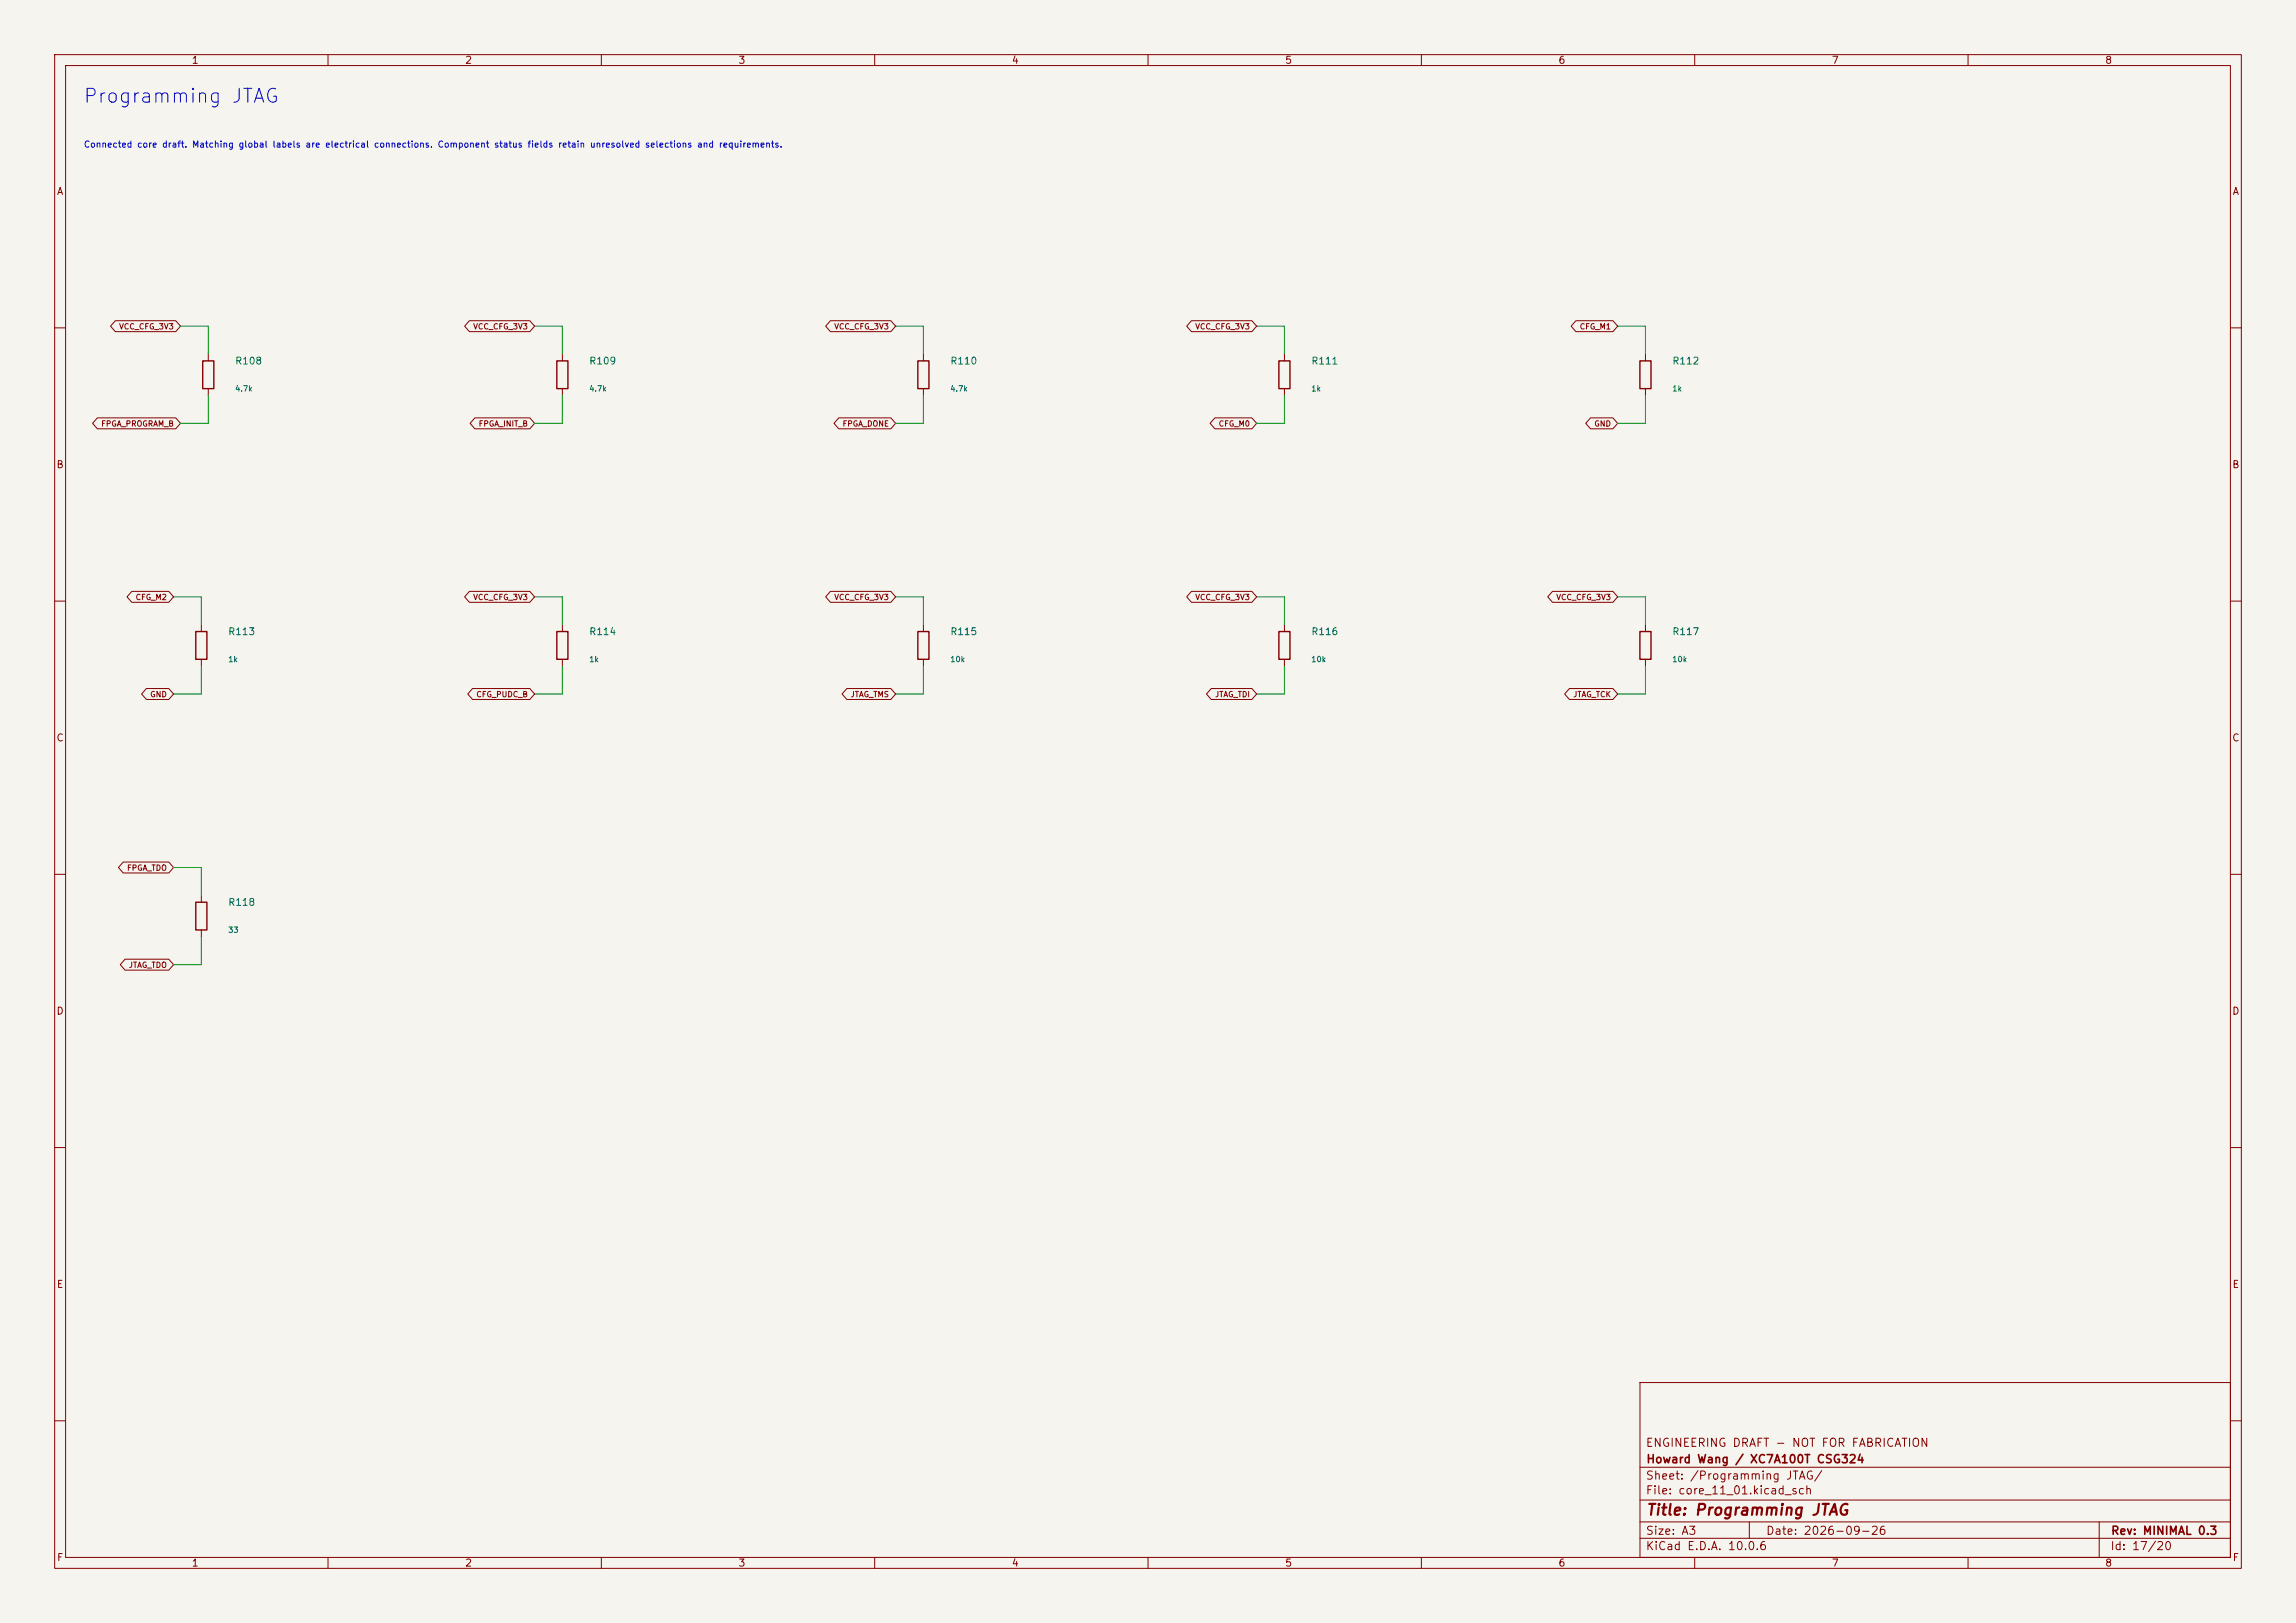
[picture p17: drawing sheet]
(kicad_sch
 (version 20260306)
 (generator "eeschema")
 (generator_version "10.0")
 (paper "A3")
 (title_block
  (title "Programming JTAG")
  (date "2026-09-26")
  (rev "MINIMAL 0.3")
  (company "Howard Wang / XC7A100T CSG324")
  (comment 1 "ENGINEERING DRAFT - NOT FOR FABRICATION"))
 (lib_symbols
  (symbol "CoreSupport:Device__R"
   (pin_numbers (hide yes))
   (pin_names
    (offset 0)) (exclude_from_sim no) (in_bom yes) (on_board yes)
   (in_pos_files yes)
   (duplicate_pin_numbers_are_jumpers no)
   (property "Reference" "R" (at 2.032 0 90) (show_name no) (do_not_autoplace no) (effects (font (size 1.27 1.27))))
   (property "Value" "R" (at 0 0 90) (show_name no) (do_not_autoplace no) (effects (font (size 1.27 1.27))))
   (property "Footprint" "" (at -1.778 0 90) (show_name no) (do_not_autoplace no) (hide yes) (effects (font (size 1.27 1.27))))
   (property "Datasheet" "" (at 0 0 0) (show_name no) (do_not_autoplace no) (hide yes) (effects (font (size 1.27 1.27))))
   (property "Description" "Resistor" (at 0 0 0) (show_name no) (do_not_autoplace no) (hide yes) (effects (font (size 1.27 1.27))))
   (symbol "Device__R_0_1"
    (rectangle (start -1.016 -2.54) (end 1.016 2.54) (stroke (width 0.254) (type default)) (fill (type none))))
   (symbol "Device__R_1_1"
    (pin passive line (at 0 3.81 270) (length 1.27) (name "" (effects (font (size 1.27 1.27)))) (number "1" (effects (font (size 1.27 1.27)))))
    (pin passive line (at 0 -3.81 90) (length 1.27) (name "" (effects (font (size 1.27 1.27)))) (number "2" (effects (font (size 1.27 1.27))))))
   (embedded_fonts no)))
 (text "Programming JTAG" (at 15.24 17.78 0) (effects (font (size 2.54 2.54)) (justify left)))
 (text "Connected core draft. Matching global labels are electrical connections. Component status fields retain unresolved selections and requirements." (at 15.24 26.67 0) (effects (font (size 1.143 1.143)) (justify left)))
 (symbol
  (lib_id "CoreSupport:Device__R") (at 38.1 68.58 0) (unit 1) (exclude_from_sim no) (in_bom yes) (on_board yes) (dnp no)
  (property "Reference" "R108" (at 42.926 66.04 0) (effects (font (size 1.27 1.27)) (justify left)))
  (property "Value" "4.7k" (at 42.926 71.12 0) (effects (font (size 1.0 1.0)) (justify left)))
  (property "Footprint" "CoreSupport:Resistor_SMD__R_0402_1005Metric" (at 38.1 68.58 0) (hide yes) (effects (font (size 1.0 1.0))))
  (property "Datasheet" "https://docs.amd.com/v/u/en-US/ug470_7Series_Config" (at 38.1 68.58 0) (hide yes) (effects (font (size 1.0 1.0))))
  (property "MPN" "TBD_0402_1pct_4.7k" (at 38.1 68.58 0) (hide yes) (effects (font (size 1.0 1.0))))
  (property "Function" "Programming JTAG" (at 38.1 68.58 0) (hide yes) (effects (font (size 1.0 1.0))))
  (property "Status" "Specified resistance/package; final vendor MPN pending" (at 38.1 68.58 0) (hide yes) (effects (font (size 1.0 1.0))))
  (property "Source symbol" "Device:R" (at 38.1 68.58 0) (hide yes) (effects (font (size 1.0 1.0)))) (pin "1") (pin "2"))
 (wire (pts (xy 38.1 64.77) (xy 38.1 59.69)) (stroke (width 0) (type default)))
 (wire (pts (xy 38.1 59.69) (xy 33.02 59.69)) (stroke (width 0) (type default)))
 (global_label "VCC_CFG_3V3"
  (shape bidirectional) (at 33.02 59.69 180) (effects (font (size 1.0 1.0)) (justify right))
  (property "Intersheetrefs" "${INTERSHEET_REFS}" (at 33.02 59.69 0) (hide yes) (effects (font (size 1.0 1.0)))))
 (wire (pts (xy 38.1 72.39) (xy 38.1 77.47)) (stroke (width 0) (type default)))
 (wire (pts (xy 38.1 77.47) (xy 33.02 77.47)) (stroke (width 0) (type default)))
 (global_label "FPGA_PROGRAM_B"
  (shape bidirectional) (at 33.02 77.47 180) (effects (font (size 1.0 1.0)) (justify right))
  (property "Intersheetrefs" "${INTERSHEET_REFS}" (at 33.02 77.47 0) (hide yes) (effects (font (size 1.0 1.0)))))
 (symbol
  (lib_id "CoreSupport:Device__R") (at 102.87 68.58 0) (unit 1) (exclude_from_sim no) (in_bom yes) (on_board yes) (dnp no)
  (property "Reference" "R109" (at 107.696 66.04 0) (effects (font (size 1.27 1.27)) (justify left)))
  (property "Value" "4.7k" (at 107.696 71.12 0) (effects (font (size 1.0 1.0)) (justify left)))
  (property "Footprint" "CoreSupport:Resistor_SMD__R_0402_1005Metric" (at 102.87 68.58 0) (hide yes) (effects (font (size 1.0 1.0))))
  (property "Datasheet" "https://docs.amd.com/v/u/en-US/ug470_7Series_Config" (at 102.87 68.58 0) (hide yes) (effects (font (size 1.0 1.0))))
  (property "MPN" "TBD_0402_1pct_4.7k" (at 102.87 68.58 0) (hide yes) (effects (font (size 1.0 1.0))))
  (property "Function" "Programming JTAG" (at 102.87 68.58 0) (hide yes) (effects (font (size 1.0 1.0))))
  (property "Status" "Specified resistance/package; final vendor MPN pending" (at 102.87 68.58 0) (hide yes) (effects (font (size 1.0 1.0))))
  (property "Source symbol" "Device:R" (at 102.87 68.58 0) (hide yes) (effects (font (size 1.0 1.0)))) (pin "1") (pin "2"))
 (wire (pts (xy 102.87 64.77) (xy 102.87 59.69)) (stroke (width 0) (type default)))
 (wire (pts (xy 102.87 59.69) (xy 97.79 59.69)) (stroke (width 0) (type default)))
 (global_label "VCC_CFG_3V3"
  (shape bidirectional) (at 97.79 59.69 180) (effects (font (size 1.0 1.0)) (justify right))
  (property "Intersheetrefs" "${INTERSHEET_REFS}" (at 97.79 59.69 0) (hide yes) (effects (font (size 1.0 1.0)))))
 (wire (pts (xy 102.87 72.39) (xy 102.87 77.47)) (stroke (width 0) (type default)))
 (wire (pts (xy 102.87 77.47) (xy 97.79 77.47)) (stroke (width 0) (type default)))
 (global_label "FPGA_INIT_B"
  (shape bidirectional) (at 97.79 77.47 180) (effects (font (size 1.0 1.0)) (justify right))
  (property "Intersheetrefs" "${INTERSHEET_REFS}" (at 97.79 77.47 0) (hide yes) (effects (font (size 1.0 1.0)))))
 (symbol
  (lib_id "CoreSupport:Device__R") (at 168.91 68.58 0) (unit 1) (exclude_from_sim no) (in_bom yes) (on_board yes) (dnp no)
  (property "Reference" "R110" (at 173.736 66.04 0) (effects (font (size 1.27 1.27)) (justify left)))
  (property "Value" "4.7k" (at 173.736 71.12 0) (effects (font (size 1.0 1.0)) (justify left)))
  (property "Footprint" "CoreSupport:Resistor_SMD__R_0402_1005Metric" (at 168.91 68.58 0) (hide yes) (effects (font (size 1.0 1.0))))
  (property "Datasheet" "https://docs.amd.com/v/u/en-US/ug470_7Series_Config" (at 168.91 68.58 0) (hide yes) (effects (font (size 1.0 1.0))))
  (property "MPN" "TBD_0402_1pct_4.7k" (at 168.91 68.58 0) (hide yes) (effects (font (size 1.0 1.0))))
  (property "Function" "Programming JTAG" (at 168.91 68.58 0) (hide yes) (effects (font (size 1.0 1.0))))
  (property "Status" "Specified resistance/package; final vendor MPN pending; DONE open-drain and DonePipe enabled; no LED directly loads DONE" (at 168.91 68.58 0) (hide yes) (effects (font (size 1.0 1.0))))
  (property "Source symbol" "Device:R" (at 168.91 68.58 0) (hide yes) (effects (font (size 1.0 1.0)))) (pin "1") (pin "2"))
 (wire (pts (xy 168.91 64.77) (xy 168.91 59.69)) (stroke (width 0) (type default)))
 (wire (pts (xy 168.91 59.69) (xy 163.83 59.69)) (stroke (width 0) (type default)))
 (global_label "VCC_CFG_3V3"
  (shape bidirectional) (at 163.83 59.69 180) (effects (font (size 1.0 1.0)) (justify right))
  (property "Intersheetrefs" "${INTERSHEET_REFS}" (at 163.83 59.69 0) (hide yes) (effects (font (size 1.0 1.0)))))
 (wire (pts (xy 168.91 72.39) (xy 168.91 77.47)) (stroke (width 0) (type default)))
 (wire (pts (xy 168.91 77.47) (xy 163.83 77.47)) (stroke (width 0) (type default)))
 (global_label "FPGA_DONE"
  (shape bidirectional) (at 163.83 77.47 180) (effects (font (size 1.0 1.0)) (justify right))
  (property "Intersheetrefs" "${INTERSHEET_REFS}" (at 163.83 77.47 0) (hide yes) (effects (font (size 1.0 1.0)))))
 (symbol
  (lib_id "CoreSupport:Device__R") (at 234.95000000000002 68.58 0) (unit 1) (exclude_from_sim no) (in_bom yes) (on_board yes) (dnp no)
  (property "Reference" "R111" (at 239.776 66.04 0) (effects (font (size 1.27 1.27)) (justify left)))
  (property "Value" "1k" (at 239.776 71.12 0) (effects (font (size 1.0 1.0)) (justify left)))
  (property "Footprint" "CoreSupport:Resistor_SMD__R_0402_1005Metric" (at 234.95 68.58 0) (hide yes) (effects (font (size 1.0 1.0))))
  (property "Datasheet" "https://docs.amd.com/v/u/en-US/ug470_7Series_Config" (at 234.95 68.58 0) (hide yes) (effects (font (size 1.0 1.0))))
  (property "MPN" "TBD_0402_1pct_1k" (at 234.95 68.58 0) (hide yes) (effects (font (size 1.0 1.0))))
  (property "Function" "Programming JTAG" (at 234.95 68.58 0) (hide yes) (effects (font (size 1.0 1.0))))
  (property "Status" "Specified resistance/package; final vendor MPN pending" (at 234.95 68.58 0) (hide yes) (effects (font (size 1.0 1.0))))
  (property "Source symbol" "Device:R" (at 234.95 68.58 0) (hide yes) (effects (font (size 1.0 1.0)))) (pin "1") (pin "2"))
 (wire (pts (xy 234.95 64.77) (xy 234.95 59.69)) (stroke (width 0) (type default)))
 (wire (pts (xy 234.95 59.69) (xy 229.87 59.69)) (stroke (width 0) (type default)))
 (global_label "VCC_CFG_3V3"
  (shape bidirectional) (at 229.87 59.69 180) (effects (font (size 1.0 1.0)) (justify right))
  (property "Intersheetrefs" "${INTERSHEET_REFS}" (at 229.87 59.69 0) (hide yes) (effects (font (size 1.0 1.0)))))
 (wire (pts (xy 234.95 72.39) (xy 234.95 77.47)) (stroke (width 0) (type default)))
 (wire (pts (xy 234.95 77.47) (xy 229.87 77.47)) (stroke (width 0) (type default)))
 (global_label "CFG_M0"
  (shape bidirectional) (at 229.87 77.47 180) (effects (font (size 1.0 1.0)) (justify right))
  (property "Intersheetrefs" "${INTERSHEET_REFS}" (at 229.87 77.47 0) (hide yes) (effects (font (size 1.0 1.0)))))
 (symbol
  (lib_id "CoreSupport:Device__R") (at 300.99 68.58 0) (unit 1) (exclude_from_sim no) (in_bom yes) (on_board yes) (dnp no)
  (property "Reference" "R112" (at 305.816 66.04 0) (effects (font (size 1.27 1.27)) (justify left)))
  (property "Value" "1k" (at 305.816 71.12 0) (effects (font (size 1.0 1.0)) (justify left)))
  (property "Footprint" "CoreSupport:Resistor_SMD__R_0402_1005Metric" (at 300.99 68.58 0) (hide yes) (effects (font (size 1.0 1.0))))
  (property "Datasheet" "https://docs.amd.com/v/u/en-US/ug470_7Series_Config" (at 300.99 68.58 0) (hide yes) (effects (font (size 1.0 1.0))))
  (property "MPN" "TBD_0402_1pct_1k" (at 300.99 68.58 0) (hide yes) (effects (font (size 1.0 1.0))))
  (property "Function" "Programming JTAG" (at 300.99 68.58 0) (hide yes) (effects (font (size 1.0 1.0))))
  (property "Status" "Specified resistance/package; final vendor MPN pending" (at 300.99 68.58 0) (hide yes) (effects (font (size 1.0 1.0))))
  (property "Source symbol" "Device:R" (at 300.99 68.58 0) (hide yes) (effects (font (size 1.0 1.0)))) (pin "1") (pin "2"))
 (wire (pts (xy 300.99 64.77) (xy 300.99 59.69)) (stroke (width 0) (type default)))
 (wire (pts (xy 300.99 59.69) (xy 295.91 59.69)) (stroke (width 0) (type default)))
 (global_label "CFG_M1"
  (shape bidirectional) (at 295.91 59.69 180) (effects (font (size 1.0 1.0)) (justify right))
  (property "Intersheetrefs" "${INTERSHEET_REFS}" (at 295.91 59.69 0) (hide yes) (effects (font (size 1.0 1.0)))))
 (wire (pts (xy 300.99 72.39) (xy 300.99 77.47)) (stroke (width 0) (type default)))
 (wire (pts (xy 300.99 77.47) (xy 295.91 77.47)) (stroke (width 0) (type default)))
 (global_label "GND"
  (shape bidirectional) (at 295.91 77.47 180) (effects (font (size 1.0 1.0)) (justify right))
  (property "Intersheetrefs" "${INTERSHEET_REFS}" (at 295.91 77.47 0) (hide yes) (effects (font (size 1.0 1.0)))))
 (symbol
  (lib_id "CoreSupport:Device__R") (at 36.83 118.11 0) (unit 1) (exclude_from_sim no) (in_bom yes) (on_board yes) (dnp no)
  (property "Reference" "R113" (at 41.656 115.57 0) (effects (font (size 1.27 1.27)) (justify left)))
  (property "Value" "1k" (at 41.656 120.65 0) (effects (font (size 1.0 1.0)) (justify left)))
  (property "Footprint" "CoreSupport:Resistor_SMD__R_0402_1005Metric" (at 36.83 118.11 0) (hide yes) (effects (font (size 1.0 1.0))))
  (property "Datasheet" "https://docs.amd.com/v/u/en-US/ug470_7Series_Config" (at 36.83 118.11 0) (hide yes) (effects (font (size 1.0 1.0))))
  (property "MPN" "TBD_0402_1pct_1k" (at 36.83 118.11 0) (hide yes) (effects (font (size 1.0 1.0))))
  (property "Function" "Programming JTAG" (at 36.83 118.11 0) (hide yes) (effects (font (size 1.0 1.0))))
  (property "Status" "Specified resistance/package; final vendor MPN pending; fixed SPI001 strap; no mode jumper" (at 36.83 118.11 0) (hide yes) (effects (font (size 1.0 1.0))))
  (property "Source symbol" "Device:R" (at 36.83 118.11 0) (hide yes) (effects (font (size 1.0 1.0)))) (pin "1") (pin "2"))
 (wire (pts (xy 36.83 114.3) (xy 36.83 109.22)) (stroke (width 0) (type default)))
 (wire (pts (xy 36.83 109.22) (xy 31.75 109.22)) (stroke (width 0) (type default)))
 (global_label "CFG_M2"
  (shape bidirectional) (at 31.75 109.22 180) (effects (font (size 1.0 1.0)) (justify right))
  (property "Intersheetrefs" "${INTERSHEET_REFS}" (at 31.75 109.22 0) (hide yes) (effects (font (size 1.0 1.0)))))
 (wire (pts (xy 36.83 121.92) (xy 36.83 127.0)) (stroke (width 0) (type default)))
 (wire (pts (xy 36.83 127.0) (xy 31.75 127.0)) (stroke (width 0) (type default)))
 (global_label "GND"
  (shape bidirectional) (at 31.75 127.0 180) (effects (font (size 1.0 1.0)) (justify right))
  (property "Intersheetrefs" "${INTERSHEET_REFS}" (at 31.75 127.0 0) (hide yes) (effects (font (size 1.0 1.0)))))
 (symbol
  (lib_id "CoreSupport:Device__R") (at 102.87 118.11 0) (unit 1) (exclude_from_sim no) (in_bom yes) (on_board yes) (dnp no)
  (property "Reference" "R114" (at 107.696 115.57 0) (effects (font (size 1.27 1.27)) (justify left)))
  (property "Value" "1k" (at 107.696 120.65 0) (effects (font (size 1.0 1.0)) (justify left)))
  (property "Footprint" "CoreSupport:Resistor_SMD__R_0402_1005Metric" (at 102.87 118.11 0) (hide yes) (effects (font (size 1.0 1.0))))
  (property "Datasheet" "https://docs.amd.com/v/u/en-US/ug470_7Series_Config" (at 102.87 118.11 0) (hide yes) (effects (font (size 1.0 1.0))))
  (property "MPN" "TBD_0402_1pct_1k" (at 102.87 118.11 0) (hide yes) (effects (font (size 1.0 1.0))))
  (property "Function" "Programming JTAG" (at 102.87 118.11 0) (hide yes) (effects (font (size 1.0 1.0))))
  (property "Status" "Specified resistance/package; final vendor MPN pending; Disable configuration-time user-I/O pull-ups; ball reserved" (at 102.87 118.11 0) (hide yes) (effects (font (size 1.0 1.0))))
  (property "Source symbol" "Device:R" (at 102.87 118.11 0) (hide yes) (effects (font (size 1.0 1.0)))) (pin "1") (pin "2"))
 (wire (pts (xy 102.87 114.3) (xy 102.87 109.22)) (stroke (width 0) (type default)))
 (wire (pts (xy 102.87 109.22) (xy 97.79 109.22)) (stroke (width 0) (type default)))
 (global_label "VCC_CFG_3V3"
  (shape bidirectional) (at 97.79 109.22 180) (effects (font (size 1.0 1.0)) (justify right))
  (property "Intersheetrefs" "${INTERSHEET_REFS}" (at 97.79 109.22 0) (hide yes) (effects (font (size 1.0 1.0)))))
 (wire (pts (xy 102.87 121.92) (xy 102.87 127.0)) (stroke (width 0) (type default)))
 (wire (pts (xy 102.87 127.0) (xy 97.79 127.0)) (stroke (width 0) (type default)))
 (global_label "CFG_PUDC_B"
  (shape bidirectional) (at 97.79 127.0 180) (effects (font (size 1.0 1.0)) (justify right))
  (property "Intersheetrefs" "${INTERSHEET_REFS}" (at 97.79 127.0 0) (hide yes) (effects (font (size 1.0 1.0)))))
 (symbol
  (lib_id "CoreSupport:Device__R") (at 168.91 118.11 0) (unit 1) (exclude_from_sim no) (in_bom yes) (on_board yes) (dnp no)
  (property "Reference" "R115" (at 173.736 115.57 0) (effects (font (size 1.27 1.27)) (justify left)))
  (property "Value" "10k" (at 173.736 120.65 0) (effects (font (size 1.0 1.0)) (justify left)))
  (property "Footprint" "CoreSupport:Resistor_SMD__R_0402_1005Metric" (at 168.91 118.11 0) (hide yes) (effects (font (size 1.0 1.0))))
  (property "Datasheet" "https://docs.amd.com/v/u/en-US/ug470_7Series_Config" (at 168.91 118.11 0) (hide yes) (effects (font (size 1.0 1.0))))
  (property "MPN" "TBD_0402_1pct_10k" (at 168.91 118.11 0) (hide yes) (effects (font (size 1.0 1.0))))
  (property "Function" "Programming JTAG" (at 168.91 118.11 0) (hide yes) (effects (font (size 1.0 1.0))))
  (property "Status" "Specified resistance/package; final vendor MPN pending" (at 168.91 118.11 0) (hide yes) (effects (font (size 1.0 1.0))))
  (property "Source symbol" "Device:R" (at 168.91 118.11 0) (hide yes) (effects (font (size 1.0 1.0)))) (pin "1") (pin "2"))
 (wire (pts (xy 168.91 114.3) (xy 168.91 109.22)) (stroke (width 0) (type default)))
 (wire (pts (xy 168.91 109.22) (xy 163.83 109.22)) (stroke (width 0) (type default)))
 (global_label "VCC_CFG_3V3"
  (shape bidirectional) (at 163.83 109.22 180) (effects (font (size 1.0 1.0)) (justify right))
  (property "Intersheetrefs" "${INTERSHEET_REFS}" (at 163.83 109.22 0) (hide yes) (effects (font (size 1.0 1.0)))))
 (wire (pts (xy 168.91 121.92) (xy 168.91 127.0)) (stroke (width 0) (type default)))
 (wire (pts (xy 168.91 127.0) (xy 163.83 127.0)) (stroke (width 0) (type default)))
 (global_label "JTAG_TMS"
  (shape bidirectional) (at 163.83 127.0 180) (effects (font (size 1.0 1.0)) (justify right))
  (property "Intersheetrefs" "${INTERSHEET_REFS}" (at 163.83 127.0 0) (hide yes) (effects (font (size 1.0 1.0)))))
 (symbol
  (lib_id "CoreSupport:Device__R") (at 234.95000000000002 118.11 0) (unit 1) (exclude_from_sim no) (in_bom yes) (on_board yes) (dnp no)
  (property "Reference" "R116" (at 239.776 115.57 0) (effects (font (size 1.27 1.27)) (justify left)))
  (property "Value" "10k" (at 239.776 120.65 0) (effects (font (size 1.0 1.0)) (justify left)))
  (property "Footprint" "CoreSupport:Resistor_SMD__R_0402_1005Metric" (at 234.95 118.11 0) (hide yes) (effects (font (size 1.0 1.0))))
  (property "Datasheet" "https://docs.amd.com/v/u/en-US/ug470_7Series_Config" (at 234.95 118.11 0) (hide yes) (effects (font (size 1.0 1.0))))
  (property "MPN" "TBD_0402_1pct_10k" (at 234.95 118.11 0) (hide yes) (effects (font (size 1.0 1.0))))
  (property "Function" "Programming JTAG" (at 234.95 118.11 0) (hide yes) (effects (font (size 1.0 1.0))))
  (property "Status" "Specified resistance/package; final vendor MPN pending" (at 234.95 118.11 0) (hide yes) (effects (font (size 1.0 1.0))))
  (property "Source symbol" "Device:R" (at 234.95 118.11 0) (hide yes) (effects (font (size 1.0 1.0)))) (pin "1") (pin "2"))
 (wire (pts (xy 234.95 114.3) (xy 234.95 109.22)) (stroke (width 0) (type default)))
 (wire (pts (xy 234.95 109.22) (xy 229.87 109.22)) (stroke (width 0) (type default)))
 (global_label "VCC_CFG_3V3"
  (shape bidirectional) (at 229.87 109.22 180) (effects (font (size 1.0 1.0)) (justify right))
  (property "Intersheetrefs" "${INTERSHEET_REFS}" (at 229.87 109.22 0) (hide yes) (effects (font (size 1.0 1.0)))))
 (wire (pts (xy 234.95 121.92) (xy 234.95 127.0)) (stroke (width 0) (type default)))
 (wire (pts (xy 234.95 127.0) (xy 229.87 127.0)) (stroke (width 0) (type default)))
 (global_label "JTAG_TDI"
  (shape bidirectional) (at 229.87 127.0 180) (effects (font (size 1.0 1.0)) (justify right))
  (property "Intersheetrefs" "${INTERSHEET_REFS}" (at 229.87 127.0 0) (hide yes) (effects (font (size 1.0 1.0)))))
 (symbol
  (lib_id "CoreSupport:Device__R") (at 300.99 118.11 0) (unit 1) (exclude_from_sim no) (in_bom yes) (on_board yes) (dnp no)
  (property "Reference" "R117" (at 305.816 115.57 0) (effects (font (size 1.27 1.27)) (justify left)))
  (property "Value" "10k" (at 305.816 120.65 0) (effects (font (size 1.0 1.0)) (justify left)))
  (property "Footprint" "CoreSupport:Resistor_SMD__R_0402_1005Metric" (at 300.99 118.11 0) (hide yes) (effects (font (size 1.0 1.0))))
  (property "Datasheet" "https://docs.amd.com/v/u/en-US/ug470_7Series_Config" (at 300.99 118.11 0) (hide yes) (effects (font (size 1.0 1.0))))
  (property "MPN" "TBD_0402_1pct_10k" (at 300.99 118.11 0) (hide yes) (effects (font (size 1.0 1.0))))
  (property "Function" "Programming JTAG" (at 300.99 118.11 0) (hide yes) (effects (font (size 1.0 1.0))))
  (property "Status" "Specified resistance/package; final vendor MPN pending" (at 300.99 118.11 0) (hide yes) (effects (font (size 1.0 1.0))))
  (property "Source symbol" "Device:R" (at 300.99 118.11 0) (hide yes) (effects (font (size 1.0 1.0)))) (pin "1") (pin "2"))
 (wire (pts (xy 300.99 114.3) (xy 300.99 109.22)) (stroke (width 0) (type default)))
 (wire (pts (xy 300.99 109.22) (xy 295.91 109.22)) (stroke (width 0) (type default)))
 (global_label "VCC_CFG_3V3"
  (shape bidirectional) (at 295.91 109.22 180) (effects (font (size 1.0 1.0)) (justify right))
  (property "Intersheetrefs" "${INTERSHEET_REFS}" (at 295.91 109.22 0) (hide yes) (effects (font (size 1.0 1.0)))))
 (wire (pts (xy 300.99 121.92) (xy 300.99 127.0)) (stroke (width 0) (type default)))
 (wire (pts (xy 300.99 127.0) (xy 295.91 127.0)) (stroke (width 0) (type default)))
 (global_label "JTAG_TCK"
  (shape bidirectional) (at 295.91 127.0 180) (effects (font (size 1.0 1.0)) (justify right))
  (property "Intersheetrefs" "${INTERSHEET_REFS}" (at 295.91 127.0 0) (hide yes) (effects (font (size 1.0 1.0)))))
 (symbol
  (lib_id "CoreSupport:Device__R") (at 36.83 167.64000000000001 0) (unit 1) (exclude_from_sim no) (in_bom yes) (on_board yes) (dnp no)
  (property "Reference" "R118" (at 41.656 165.1 0) (effects (font (size 1.27 1.27)) (justify left)))
  (property "Value" "33" (at 41.656 170.18 0) (effects (font (size 1.0 1.0)) (justify left)))
  (property "Footprint" "CoreSupport:Resistor_SMD__R_0402_1005Metric" (at 36.83 167.64 0) (hide yes) (effects (font (size 1.0 1.0))))
  (property "Datasheet" "https://docs.amd.com/v/u/en-US/ug470_7Series_Config" (at 36.83 167.64 0) (hide yes) (effects (font (size 1.0 1.0))))
  (property "MPN" "TBD_0402_1pct_33" (at 36.83 167.64 0) (hide yes) (effects (font (size 1.0 1.0))))
  (property "Function" "Programming JTAG" (at 36.83 167.64 0) (hide yes) (effects (font (size 1.0 1.0))))
  (property "Status" "Specified resistance/package; final vendor MPN pending; Near FPGA; additional JTAG series value below Digilent100ohm recommendation" (at 36.83 167.64 0) (hide yes) (effects (font (size 1.0 1.0))))
  (property "Source symbol" "Device:R" (at 36.83 167.64 0) (hide yes) (effects (font (size 1.0 1.0)))) (pin "1") (pin "2"))
 (wire (pts (xy 36.83 163.83) (xy 36.83 158.75)) (stroke (width 0) (type default)))
 (wire (pts (xy 36.83 158.75) (xy 31.75 158.75)) (stroke (width 0) (type default)))
 (global_label "FPGA_TDO"
  (shape bidirectional) (at 31.75 158.75 180) (effects (font (size 1.0 1.0)) (justify right))
  (property "Intersheetrefs" "${INTERSHEET_REFS}" (at 31.75 158.75 0) (hide yes) (effects (font (size 1.0 1.0)))))
 (wire (pts (xy 36.83 171.45) (xy 36.83 176.53)) (stroke (width 0) (type default)))
 (wire (pts (xy 36.83 176.53) (xy 31.75 176.53)) (stroke (width 0) (type default)))
 (global_label "JTAG_TDO"
  (shape bidirectional) (at 31.75 176.53 180) (effects (font (size 1.0 1.0)) (justify right))
  (property "Intersheetrefs" "${INTERSHEET_REFS}" (at 31.75 176.53 0) (hide yes) (effects (font (size 1.0 1.0)))))
 (embedded_fonts no))
